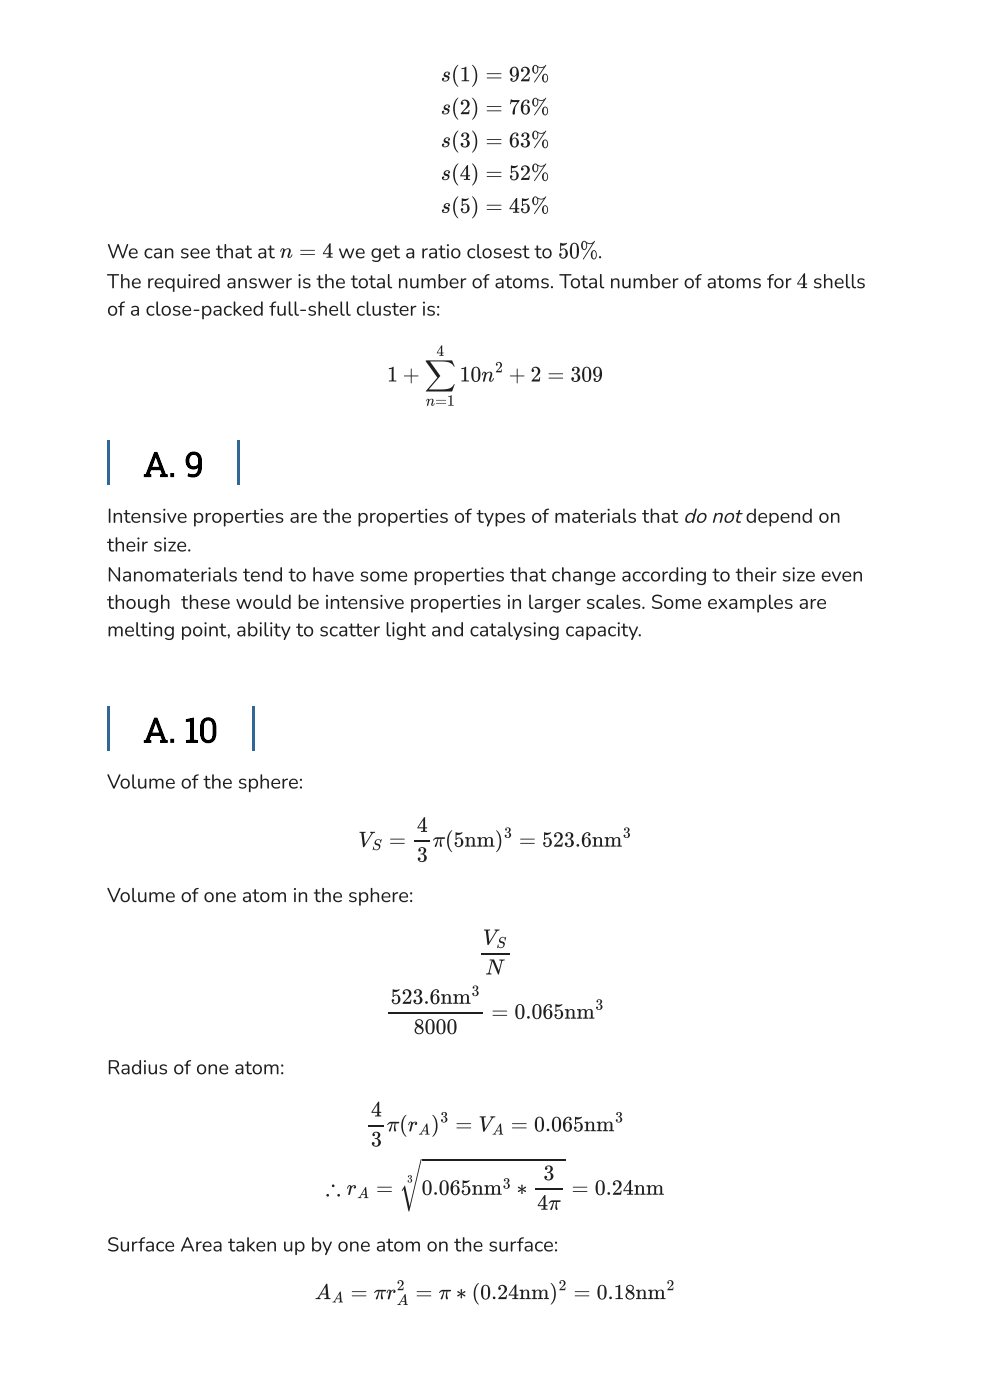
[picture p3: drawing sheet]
<svg xmlns="http://www.w3.org/2000/svg" width="210mm" height="297mm" viewBox="0 0 210 297" stroke-linecap="round" stroke-linejoin="round" font-family="sans-serif">
<defs><g id="words">
<g font-size="4.2" fill="#1f1f1f">
<text x="22.7" y="54.8">We can see that at</text>
<text x="71.7" y="54.8">we get a ratio closest to</text>
<text x="126.7" y="54.8">.</text>
<text x="22.7" y="61.1">The required answer is the total number of atoms. Total number of atoms for</text>
<text x="172.3" y="61.1">shells</text>
<text x="22.7" y="67">of a close-packed full-shell cluster is:</text>
<text x="22.7" y="110.9">Intensive properties are the properties of types of materials that do not depend on</text>
<text x="22.7" y="117">their size.</text>
<text x="22.7" y="123.3">Nanomaterials tend to have some properties that change according to their size even</text>
<text x="22.7" y="129.2">though these would be intensive properties in larger scales. Some examples are</text>
<text x="22.7" y="135">melting point, ability to scatter light and catalysing capacity.</text>
<text x="22.7" y="167.3">Volume of the sphere:</text>
<text x="22.7" y="191.4">Volume of one atom in the sphere:</text>
<text x="22.7" y="227.9">Radius of one atom:</text>
<text x="22.7" y="265.5">Surface Area taken up by one atom on the surface:</text>
</g>
</g></defs>
<g fill="#1f1f1f">
<path d="M94.2 15.5a.58 .58 0 0 1 .7-.3 .58 .58 0 0 1 .4 .6 .2 .2 0 0 1-.3 0 .2 .2 0 0 1 .2-.3 .39 .39 0 0 0-.6-.2 .39 .39 0 0 0-.1 .6 .39 .39 0 0 0 .5 .1 .8 .8 0 0 1 0 1.2 .8 .8 0 0 1-1.2 0 .34 .34 0 0 1-.1-.5 .34 .34 0 0 1 .4-.2l.1 .3-.3 .2a.54 .54 0 0 0 .7 .1 .54 .54 0 0 0 .3-.6 .64 .64 0 0 1-.7-.3 .64 .64 0 0 1 0-.7z"/>
<path d="M96.9 13.9l.3-.1a3.9 3.9 0 0 0 0 4.6 3.1 3.1 0 0 1-.8-3.8z"/>
<path d="M97.8 14.4l1.1-.2v2.8h.6v.2h-1.6v-.2h.6v-2.4l-.7 .1z"/>
<path d="M100.1 13.8a2.9 2.9 0 0 1 0 4.6 3.9 3.9 0 0 0 0-4.6z"/>
<path d="M110.7 14.4a1 1 0 0 1 1.5 .3 1 1 0 0 1-.6 1.4l-.7 .7h1.1l.1-.4h.2l-.1 .8h-1.7l.7-1a1.13 1.13 0 0 0 .2-1.8h-.3l-.4 .3a.28 .28 0 0 1 .3 .3 .28 .28 0 0 1-.3 .3 .28 .28 0 0 1-.2-.3z"/>
<path d="M94.2 22.4a.58 .58 0 0 1 .7-.3 .58 .58 0 0 1 .4 .7 .2 .2 0 0 1-.3-.1 .2 .2 0 0 1 .2-.2 .39 .39 0 0 0-.6-.2 .39 .39 0 0 0-.1 .5 .39 .39 0 0 0 .5 .2 .8 .8 0 0 1 0 1.1 .8 .8 0 0 1-1.2 0 .34 .34 0 0 1-.1-.4 .34 .34 0 0 1 .4-.2l.1 .3-.3 .2a.54 .54 0 0 0 .7 .1 .54 .54 0 0 0 .3-.6 .64 .64 0 0 1-.7-.3 .64 .64 0 0 1 0-.8z"/>
<path d="M96.9 20.8l.3-.1a3.9 3.9 0 0 0 0 4.7 3.1 3.1 0 0 1-.8-3.9z"/>
<path d="M97.9 21.4a1 1 0 0 1 1.6 .3 1 1 0 0 1-.6 1.4l-.8 .7h1.2l.1-.5h.2l-.2 .9h-1.7l.8-1a1.13 1.13 0 0 0 .1-1.8h-.3l-.3 .3a.28 .28 0 0 1 .3 .2 .28 .28 0 0 1-.3 .3 .28 .28 0 0 1-.3-.3z"/>
<path d="M100.1 20.7a2.9 2.9 0 0 1 0 4.7 3.9 3.9 0 0 0 0-4.7z"/>
<path d="M108.3 21.1l1.8 .1-.3 .6a3.4 3.4 0 0 0-.7 2.5 .25 .25 0 0 1-.3 0 .25 .25 0 0 1-.1-.3 4 4 0 0 1 1-2.3h-1.3l-.1 .4h-.2z"/>
<path d="M94.2 29.4a.58 .58 0 0 1 .7-.3 .58 .58 0 0 1 .4 .7 .2 .2 0 0 1-.3-.1 .2 .2 0 0 1 .2-.3 .39 .39 0 0 0-.6-.1 .39 .39 0 0 0-.1 .5 .39 .39 0 0 0 .5 .2 .8 .8 0 0 1 0 1.1 .8 .8 0 0 1-1.2 0 .34 .34 0 0 1-.1-.4 .34 .34 0 0 1 .4-.2l.1 .3-.3 .1a.54 .54 0 0 0 .7 .1 .54 .54 0 0 0 .3-.6 .64 .64 0 0 1-.7-.3 .64 .64 0 0 1 0-.7z"/>
<path d="M96.9 27.8l.3-.1a3.9 3.9 0 0 0 0 4.7 3.1 3.1 0 0 1-.8-3.9z"/>
<path d="M98 28.3a.8 .8 0 0 1 1.3 .1 .8 .8 0 0 1-.4 1.2 .9 .9 0 0 1 .7 1.1 .9 .9 0 0 1-1.3 .6 .53 .53 0 0 1-.6-.3 .53 .53 0 0 1 .3-.7 .3 .3 0 0 1 .3 .3 .3 .3 0 0 1-.3 .3 .69 .69 0 0 0 1.1-.3 .69 .69 0 0 0-.6-.9h-.3v-.2a.64 .64 0 0 0 .7-.5 .64 .64 0 0 0-.3-.7l-.5 .2a.31 .31 0 0 1 .2 .4 .31 .31 0 0 1-.4 .2 .31 .31 0 0 1-.1-.5z"/>
<path d="M100.1 27.7a2.9 2.9 0 0 1 0 4.6 3.9 3.9 0 0 0 0-4.6z"/>
<path d="M110.8 28.3a.8 .8 0 0 1 1.2 .1 .8 .8 0 0 1-.4 1.2 .9 .9 0 0 1 .7 1.1 .9 .9 0 0 1-1.2 .6 .53 .53 0 0 1-.6-.3 .53 .53 0 0 1 .2-.7 .3 .3 0 0 1 .3 .3 .3 .3 0 0 1-.2 .3 .69 .69 0 0 0 1-.3 .69 .69 0 0 0-.6-.9h-.2v-.2a.64 .64 0 0 0 .7-.5 .64 .64 0 0 0-.4-.7l-.5 .2a.31 .31 0 0 1 .3 .4 .31 .31 0 0 1-.5 .2 .31 .31 0 0 1 0-.5z"/>
<path d="M94.2 36.4a.58 .58 0 0 1 .7-.3 .58 .58 0 0 1 .4 .6 .2 .2 0 0 1-.3 0 .2 .2 0 0 1 .2-.3 .39 .39 0 0 0-.6-.1 .39 .39 0 0 0-.1 .5 .39 .39 0 0 0 .5 .2 .8 .8 0 0 1 0 1.1 .8 .8 0 0 1-1.2 0 .34 .34 0 0 1-.1-.5 .34 .34 0 0 1 .4-.1l.1 .2-.3 .2a.54 .54 0 0 0 .7 .1 .54 .54 0 0 0 .3-.6 .64 .64 0 0 1-.7-.3 .64 .64 0 0 1 0-.7z"/>
<path d="M96.9 34.8l.3-.1a3.9 3.9 0 0 0 0 4.6 3.1 3.1 0 0 1-.8-3.8z"/>
<path d="M100.1 34.7a2.9 2.9 0 0 1 0 4.6 3.9 3.9 0 0 0 0-4.6z"/>
<path d="M108.3 35.1l.8 .1 .7-.1a.95 .95 0 0 1-1.3 .5v.8a.97 .97 0 0 1 1.4 .4 .97 .97 0 0 1-.4 1.3 .97 .97 0 0 1-1.4-.4v-.2a.27 .27 0 0 1 .3-.3 .27 .27 0 0 1 .2 .2 .27 .27 0 0 1-.2 .3 .62 .62 0 0 0 .8 .3 .62 .62 0 0 0 .3-.8 .58 .58 0 0 0-.3-.8 .58 .58 0 0 0-.8 .4z"/>
<path d="M110.7 35.3a1 1 0 0 1 1.5 .3 1 1 0 0 1-.6 1.5l-.7 .6h1.1l.1-.4h.2l-.1 .9h-1.7l.7-1.1a1.13 1.13 0 0 0 .2-1.8h-.3l-.4 .3a.28 .28 0 0 1 .3 .3 .28 .28 0 0 1-.3 .3 .28 .28 0 0 1-.2-.3z"/>
<path d="M94.2 43.4a.58 .58 0 0 1 .7-.3 .58 .58 0 0 1 .4 .6 .2 .2 0 0 1-.3 0 .2 .2 0 0 1 .2-.3 .39 .39 0 0 0-.6-.1 .39 .39 0 0 0-.1 .5 .39 .39 0 0 0 .5 .1 .8 .8 0 0 1 0 1.2 .8 .8 0 0 1-1.2 0 .34 .34 0 0 1-.1-.5 .34 .34 0 0 1 .4-.2l.1 .3-.3 .2a.54 .54 0 0 0 .7 .1 .54 .54 0 0 0 .3-.6 .64 .64 0 0 1-.7-.3 .64 .64 0 0 1 0-.7z"/>
<path d="M96.9 41.8l.3-.1a3.9 3.9 0 0 0 0 4.6 3.1 3.1 0 0 1-.8-3.8z"/>
<path d="M97.9 42.1l.7 .1 .7-.1a.95 .95 0 0 1-1.2 .5v.8a.97 .97 0 0 1 1.4 .4 .97 .97 0 0 1-.5 1.3 .97 .97 0 0 1-1.3-.5v-.2a.27 .27 0 0 1 .3-.2 .27 .27 0 0 1 .2 .2 .27 .27 0 0 1-.3 .3 .62 .62 0 0 0 .9 .3 .62 .62 0 0 0 .3-.8 .58 .58 0 0 0-.3-.8 .58 .58 0 0 0-.8 .3z"/>
<path d="M100.1 41.7a2.9 2.9 0 0 1 0 4.6 3.9 3.9 0 0 0 0-4.6z"/>
<path d="M110.7 42.1l.7 .1 .7-.1a.95 .95 0 0 1-1.2 .5v.8a.97 .97 0 0 1 1.3 .4 .97 .97 0 0 1-.4 1.3 .97 .97 0 0 1-1.3-.5v-.2a.27 .27 0 0 1 .2-.2 .27 .27 0 0 1 .3 .2 .27 .27 0 0 1-.3 .3 .62 .62 0 0 0 .8 .3 .62 .62 0 0 0 .3-.8 .58 .58 0 0 0-.3-.8 .58 .58 0 0 0-.7 .3z"/>
<path d="M59.6 52.8a.44 .44 0 0 1 .5-.1 .44 .44 0 0 1 .3 .3 .7 .7 0 0 1 1-.2 .7 .7 0 0 1 .1 1.1l-.2 .6a.56 .56 0 0 0 .6-.5h.1a.53 .53 0 0 1-.6 .7 .53 .53 0 0 1-.3-.9l.1-.9h-.4a1.54 1.54 0 0 0-.7 1.4l-.2 .4h-.2l.3-1.7-.2-.1-.2 .5h-.2z"/>
<path d="M118.8 51.5l.7 .2 .7-.2a.92 .92 0 0 1-1.2 .6v.8a.87 .87 0 0 1 1-.1 .87 .87 0 0 1 .4 1 .93 .93 0 0 1-.9 1.1 .93 .93 0 0 1-.9-1 .27 .27 0 0 1 .3-.2 .27 .27 0 0 1 .2 .4 .27 .27 0 0 1-.3 .2 .62 .62 0 0 0 .8 .3 .62 .62 0 0 0 .3-.9 .58 .58 0 0 0-.3-.8 .58 .58 0 0 0-.8 .4z"/>
<path d="M82.4 78.1l1-.3 .1 2.9h.5v.2h-1.5v-.2h.5v-2.5l-.6 .1z"/>
<path d="M87.1 78.2l.2 .1v1.4l1.4 .1-1.4 .1-.1 1.4-.1-1.4-1.5-.1 .1-.1h1.4z"/>
<path d="M90.3 76.5h5.5l.6 1.3-.2-.1a2.62 2.62 0 0 0-2.6-1h-2.4l2.1 3.1-2.4 2.8h1a8.8 8.8 0 0 0 3.8-.4l.5-.7h.2l-.6 1.6-5.5-.1 2.4-2.9-2.4-3.4z"/>
<path d="M90.5 84.7a.3 .3 0 0 1 .3-.1 .3 .3 0 0 1 .2 .2 .5 .5 0 0 1 .8-.1 .5 .5 0 0 1 0 .8l-.1 .5 .4-.4a.32 .32 0 0 1-.3 .4 .32 .32 0 0 1-.4-.3l.2-.8-.1-.2a1.09 1.09 0 0 0-.7 1.2l-.1 .2-.2-.1 .3-1.2-.1-.1-.3 .4z"/>
<path d="M95 84.1l.7-.2 .1 2h.4v.2h-1.1v-.2h.4v-1.8l-.5 .1z"/>
<path d="M97.8 78.1l1-.3v2.9h.6v.2h-1.6v-.2h.6v-2.5l-.6 .1z"/>
<path d="M102.4 79a.42 .42 0 0 1 .4-.1 .42 .42 0 0 1 .3 .3 .66 .66 0 0 1 .9-.3 .66 .66 0 0 1 .3 .9l-.3 1a.48 .48 0 0 0 .6-.6h.1a.54 .54 0 0 1-.6 .7 .54 .54 0 0 1-.3-.9l.1-.9h-.4a1.62 1.62 0 0 0-.7 1.4l-.1 .5-.3-.1 .4-1.7-.3-.1-.2 .5h-.1z"/>
<path d="M105.3 76.9a.71 .71 0 0 1 1.1 .3 .71 .71 0 0 1-.5 1l-.5 .5h.8l.1-.3h.1l-.1 .6h-1.2l.7-.9a.65 .65 0 0 0 .2-.6 .65 .65 0 0 0-.4-.6l-.3 .3a.2 .2 0 0 1 .2 .2 .2 .2 0 0 1-.2 .2 .2 .2 0 0 1-.2-.2z"/>
<path d="M109.6 78.2l.1 .1v1.4l1.5 .1-1.5 .1v1.4l-.1-1.4-1.5-.1 .1-.1h1.4z"/>
<path d="M112.9 78a1.01 1.01 0 0 1 1.6 .4 1.01 1.01 0 0 1-.6 1.4l-.8 .7h1.1l.2-.5h.1l-.1 .9h-1.7l.8-1a1.16 1.16 0 0 0 .1-1.9h-.3l-.3 .3a.28 .28 0 0 1 .3 .3 .28 .28 0 0 1-.3 .3 .28 .28 0 0 1-.3-.3z"/>
<path d="M121.5 78a.81 .81 0 0 1 1.3 .1 .81 .81 0 0 1-.5 1.2 .91 .91 0 0 1 .7 1.1 .91 .91 0 0 1-1.2 .6 .54 .54 0 0 1-.6-.3 .54 .54 0 0 1 .2-.7 .3 .3 0 0 1 .3 .3 .3 .3 0 0 1-.2 .3 .69 .69 0 0 0 1-.3 .69 .69 0 0 0-.6-.9h-.2v-.2a.66 .66 0 0 0 .7-.5 .66 .66 0 0 0-.4-.7l-.5 .2a.26 .26 0 0 1 .3 .3 .26 .26 0 0 1-.3 .2 .26 .26 0 0 1-.3-.2z"/>
<path d="M103.2 15.6h3.1l-3 .1zM103.2 16.5h3.1l-3 .1z"/>
<path d="M108.4 14.4a.97 .97 0 0 1 1.2-.1 .97 .97 0 0 1 .4 1.1 1.4 1.4 0 0 1-1.5 1.9 .34 .34 0 0 1-.3-.4 .34 .34 0 0 1 .4-.3l.1 .3-.2 .2a.69 .69 0 0 0 .7-.1 .69 .69 0 0 0 .3-.7v-.4a.88 .88 0 0 1-1.1 .1 .88 .88 0 0 1-.3-1.1zM108.7 14.5l-.1 .3a1 1 0 0 0 .4 1.3 .97 .97 0 0 0 .6-.9 .97 .97 0 0 0-.6-.9z"/>
<path d="M113 14l.5-.2a1.66 1.66 0 0 0 1.9 .2l.4-.2-2.5 3.7-.1-.1 2.1-3.1-.6 .1-.6-.1a.8 .8 0 0 1 0 .9 .8 .8 0 0 1-.9 .3l-.3-.3-.1-.5zM113.3 14l-.1 .4a.9 .9 0 0 0 .3 1.1 .84 .84 0 0 0 .4-.8 .84 .84 0 0 0-.5-.7zM115.1 15.9a.64 .64 0 0 1 .9-.2 .64 .64 0 0 1 .2 .9 .69 .69 0 0 1-.6 .9 .69 .69 0 0 1-.7-.9zM115.4 15.9l-.1 .1a1.34 1.34 0 0 0 .3 1.3 .85 .85 0 0 0-.1-1.5z"/>
<path d="M103.2 22.6h3.1l-3 .1zM103.2 23.5h3.1l-3 .1z"/>
<path d="M110.8 21.6a.73 .73 0 0 1 .8-.5 .73 .73 0 0 1 .6 .7l-.4 .1v-.4l.2-.1-.2-.1a.89 .89 0 0 0-.9 1.2 .92 .92 0 0 1 1.3 .1 .92 .92 0 0 1 0 1.3 1 1 0 0 1-1.3 .3 1 1 0 0 1-.5-1.2l.1-.9zM111.2 22.5l-.3 .4a.75 .75 0 0 0 .7 1.2 1.46 1.46 0 0 0 0-1.7z"/>
<path d="M113 21l.5-.3a1.66 1.66 0 0 0 1.9 .3l.4-.2-2.5 3.7-.1-.2 2.1-3-.6 .1-.6-.2a.8 .8 0 0 1 0 1 .8 .8 0 0 1-.9 .3l-.3-.3-.1-.5zM113.3 21l-.1 .4a.9 .9 0 0 0 .3 1 .84 .84 0 0 0 .4-.8 .84 .84 0 0 0-.5-.7zM115.1 22.9a.64 .64 0 0 1 .9-.2 .64 .64 0 0 1 .2 .8 .69 .69 0 0 1-.6 1 .69 .69 0 0 1-.7-1zM115.4 22.9l-.1 .1a1.34 1.34 0 0 0 .3 1.3 .85 .85 0 0 0-.1-1.5z"/>
<path d="M103.2 29.5l3.1 .1-3 .1zM103.2 30.4l3.1 .1-3 .1z"/>
<path d="M108.5 28.5a.73 .73 0 0 1 .8-.5 .73 .73 0 0 1 .6 .7l-.4 .1v-.3l.1-.1-.1-.1a.89 .89 0 0 0-.9 1.2 .92 .92 0 0 1 1.3 .1 .92 .92 0 0 1-.1 1.3 1 1 0 0 1-1.2 .3 1 1 0 0 1-.5-1.2l.1-.9zM108.8 29.4l-.2 .5a.75 .75 0 0 0 .7 1.2 1.46 1.46 0 0 0 0-1.7z"/>
<path d="M113 28l.5-.3a1.66 1.66 0 0 0 1.9 .3l.4-.3-2.5 3.8-.1-.2 2.1-3-.6 .1-.6-.2a.8 .8 0 0 1 0 1 .8 .8 0 0 1-.9 .3l-.3-.4-.1-.4zM113.3 28l-.1 .3a.9 .9 0 0 0 .3 1.1 .84 .84 0 0 0 .4-.8 .84 .84 0 0 0-.5-.7zM115.1 29.9a.64 .64 0 0 1 .9-.2 .64 .64 0 0 1 .2 .8 .69 .69 0 0 1-.6 1 .69 .69 0 0 1-.7-1zM115.4 29.8l-.1 .2a1.34 1.34 0 0 0 .3 1.3 .85 .85 0 0 0-.1-1.5z"/>
<path d="M99 35l.2 .1v2.1h.5v.2h-.5v.5l.5 .1v.2h-1.4v-.2l.5-.1v-.5h-1.2v-.2zM98.8 35.6l-1 1.6h1z"/>
<path d="M103.2 36.5l3.1 .1-3 .1zM103.2 37.4l3.1 .1-3 .1z"/>
<path d="M113 35l.5-.3a1.66 1.66 0 0 0 1.9 .3l.4-.3-2.5 3.7-.1-.1 2.1-3.1-.6 .2-.6-.2a.8 .8 0 0 1 0 .9 .8 .8 0 0 1-.9 .3l-.3-.3-.1-.5zM113.3 34.9l-.1 .4a.9 .9 0 0 0 .3 1.1 .84 .84 0 0 0 .4-.8 .84 .84 0 0 0-.5-.7zM115.1 36.8a.64 .64 0 0 1 .9-.1 .64 .64 0 0 1 .2 .8 .69 .69 0 0 1-.6 .9 .69 .69 0 0 1-.7-.9zM115.4 36.8l-.1 .1a1.34 1.34 0 0 0 .3 1.4 .85 .85 0 0 0-.1-1.5z"/>
<path d="M103.2 43.5h3.1l-3 .1zM103.2 44.4h3.1l-3 .1z"/>
<path d="M109.4 42h.3v2.2h.4v.2h-.4v.4l.4 .1v.3h-1.3v-.3h.4v-.5h-1.2v-.2zM109.2 42.6l-1 1.6h1z"/>
<path d="M113 41.9l.5-.2a1.66 1.66 0 0 0 1.9 .2l.4-.2-2.5 3.7-.1-.1 2.1-3.1-.6 .1-.6-.1a.8 .8 0 0 1 0 .9 .8 .8 0 0 1-.9 .3l-.3-.3-.1-.5zM113.3 41.9l-.1 .4a.9 .9 0 0 0 .3 1.1 .84 .84 0 0 0 .4-.8 .84 .84 0 0 0-.5-.7zM115.1 43.8a.64 .64 0 0 1 .9-.2 .64 .64 0 0 1 .2 .9 .69 .69 0 0 1-.6 .9 .69 .69 0 0 1-.7-.9zM115.4 43.8l-.1 .1a1.34 1.34 0 0 0 .3 1.3 .85 .85 0 0 0-.1-1.5z"/>
<path d="M63.7 53.1h3.1l-3.1 .1zM63.7 53.9l3.1 .1-3.1 .1z"/>
<path d="M69.9 51.6h.2v2.1h.4v.2h-.4v.5l.4 .1v.2h-1.3v-.2l.5-.1v-.5h-1.2v-.2zM69.7 52.2l-1 1.5h1z"/>
<path d="M121.3 51.7a.93 .93 0 0 1 1 0 .93 .93 0 0 1 .4 .9 1.8 1.8 0 0 1-.8 2.3 1.06 1.06 0 0 1-1.1-1.3l.1-1.2zM121.5 51.8l-.2 .9a2.28 2.28 0 0 0 .3 2 .66 .66 0 0 0 .7-.9 2.42 2.42 0 0 0-.3-2.1z"/>
<path d="M123.6 51.2l.3-.1a1.56 1.56 0 0 0 1.9 .3l.3-.3-2.4 3.9-.1-.1 2-3.2-.5 .1-.7-.2a.96 .96 0 0 1-.7 1.4 1.18 1.18 0 0 1-.1-1.8zM123.7 51.3l-.1 .4a.99 .99 0 0 0 .3 1.2 .92 .92 0 0 0-.1-1.6zM125.6 53.2a.67 .67 0 0 1 .8 .1 .67 .67 0 0 1 .1 .8 .65 .65 0 0 1-.2 .8 .65 .65 0 0 1-.8-.1l-.2-1zM125.8 53.3l-.1 .2a1.5 1.5 0 0 0 .2 1.4 .93 .93 0 0 0 0-1.6z"/>
<path d="M170.5 58h.2v2.1h.4v.3h-.4v.4l.4 .1v.2h-1.3v-.2h.4v-.5h-1.2v-.3zM170.3 58.6l-1.1 1.5h1.1z"/>
<path d="M92.4 84.9h2.2zM92.4 85.5l2.2 .1h-2.1z"/>
<path d="M93.6 73.3h.2v1.5h.3v.2h-.3v.3l.3 .1v.1h-1v-.1l.4-.1v-.3h-.9v-.2zM93.5 73.7l-.7 1.1h.7z"/>
<path d="M100.4 78a1 1 0 0 1 1.1 0 1 1 0 0 1 .4 1.1 1.66 1.66 0 0 1-.8 1.9 1 1 0 0 1-1.2-1.2l.1-1.1zM100.6 78.1l-.2 .6a2.54 2.54 0 0 0 .3 2.1h.4a2.81 2.81 0 0 0 .3-2.3l-.3-.5z"/>
<path d="M116.3 79.2l3.1 .1-3 .1zM116.3 80.2h3.1l-3 .1z"/>
<path d="M123.9 78a1 1 0 0 1 1.1 0 1 1 0 0 1 .3 1.1 1.66 1.66 0 0 1-.7 1.9 1 1 0 0 1-1.2-1.2l.1-1.1zM124.1 78.1l-.2 .6a2.54 2.54 0 0 0 .3 2.1h.4a2.81 2.81 0 0 0 .3-2.3l-.3-.5z"/>
<path d="M126.1 78.1a.89 .89 0 0 1 1-.2 .89 .89 0 0 1 .5 .9 1.58 1.58 0 0 1-1.3 2.2 .38 .38 0 0 1-.5-.3 .38 .38 0 0 1 .5-.4v.3l-.1 .2a.68 .68 0 0 0 .7-.1 .68 .68 0 0 0 .2-.7l.1-.4a.87 .87 0 0 1-1.2 .1 .87 .87 0 0 1-.2-1.1zM126.4 78.1l-.2 .4a1.02 1.02 0 0 0 .5 1.3 1 1 0 0 0 0-1.8z"/>
</g>
<g fill="#306797">
<path d="M50.3 93.4h.5v9.6h-.5z"/>
<path d="M22.8 93.4h.5v9.6h-.5z"/>
</g>
<path d="M32.7 95.9h.7l1.8 4.8h-.1v-.1h.5v.6h-1.6v-.6h.5v.1h-.1l-.4-1 .1-.1v.1h-2.2v-.1l.1 .1-.3 1h-.2l.1-.1h.5v.6h-1.6v-.6h.5v.1h-.1zM32.8 96h.1l-1.8 4.8h-.5v-.1h.1v.4h-.1v-.1h1.4v.1h-.1v-.4h.1v.1h-.6l.5-1.3h2.3l.4 1.3h-.5v-.1h.1v.4h-.1v-.1h1.3v.1h-.1v-.4h.1v.1h-.4l-1.8-4.8h.1v.1h-.5zM32.9 96.7h.2l-.9 2.5h-.1v-.2h1.8v.2h-.1zM32.9 96.6h.2l1 2.7h-2.1l.9-2.5 .1 .1zM32.8 96h.5l1.8 4.7h.3v.4h-1.3v-.4h.4l-.4-1.1h-2.2l-.4 1.1h.5v.4h-1.4v-.4h.4zM33 96.7l-.9 2.5h1.8zM36.1 100.4h.8v.8h-.8zM39.9 96.2a1.75 1.75 0 0 1 2.1-.2 1.75 1.75 0 0 1 .8 1.9v1a2.03 2.03 0 0 1-.8 2.1 2.03 2.03 0 0 1-2.2 0l.1-.6h.1a1.31 1.31 0 0 0 1.5 0 1.31 1.31 0 0 0 .5-1.4h.1l-.1-.1 .2 .1a1.67 1.67 0 0 1-2.2 .3 1.67 1.67 0 0 1-.6-2.1zM40.1 96.4a1.63 1.63 0 0 0-.4 2.1 1.63 1.63 0 0 0 1.9 .7l.6-.7a1.64 1.64 0 0 1-1.4 2.3l-.7-.1-.1-.2 .1 .1-.1 .4-.1-.1a1.8 1.8 0 0 0 2-.1 1.8 1.8 0 0 0 .7-1.9v-1a1.53 1.53 0 0 0-.7-1.7 1.53 1.53 0 0 0-1.8 .2zM40.5 96.8a1.2 1.2 0 0 0-.3 1.4 1.2 1.2 0 0 0 1.3 .7l.6-.6h-.1v-.5a.98 .98 0 0 0-.3-1.1 .98 .98 0 0 0-1.2 .1zM40.3 96.6a1.19 1.19 0 0 1 1.5-.1 1.19 1.19 0 0 1 .5 1.3 1.21 1.21 0 0 1-1.4 1.3 1.21 1.21 0 0 1-1-1.6zM40 96.3a1.64 1.64 0 0 1 1.9-.2 1.64 1.64 0 0 1 .8 1.8v1a1.91 1.91 0 0 1-.7 2 1.91 1.91 0 0 1-2.1 .1l.1-.5 .1 .1a1.38 1.38 0 0 0 1.6-.2 1.38 1.38 0 0 0 .4-1.5 1.54 1.54 0 0 1-1.9 .4 1.54 1.54 0 0 1-.7-1.9zM40.4 96.7a1.41 1.41 0 0 0 .6 2.3 1.11 1.11 0 0 0 1.1-1.5 1.02 1.02 0 0 0-.6-1 1.02 1.02 0 0 0-1.1 .2z" fill="#000"/>
<g fill="#306797">
<path d="M53.5 149.8h.5v9.5h-.5z"/>
<path d="M22.8 149.8h.5v9.5h-.5z"/>
</g>
<path d="M32.7 152.3h.7l1.8 4.7-.1 .1v-.1h.5v.6h-1.6v-.6h.5v.1h-.1l-.4-1 .1-.1v.1h-2.2v-.1l.1 .1-.3 1h-.2l.1-.1h.5v.6h-1.6v-.6h.5v.1l-.1-.1zM32.8 152.4h.1l-1.8 4.8h-.5v-.1h.1v.4h-.1v-.1h1.4v.1h-.1v-.4h.1v.1h-.6l.5-1.3h2.3l.4 1.3h-.5v-.1h.1v.4h-.1v-.1h1.3v.1h-.1v-.4h.1v.1h-.4l-1.8-4.8h.1v.1h-.5zM32.9 153.1h.2l-.9 2.5-.1-.1v-.1h1.8v.1l-.1 .1zM32.9 153h.2l1 2.7h-2.1l.9-2.5h.1zM32.8 152.4h.5l1.8 4.7h.3v.4h-1.3v-.4h.4l-.4-1.1h-2.2l-.4 1.1h.5v.4h-1.4v-.4h.4zM33 153.1l-.9 2.4h1.8zM36.1 156.7h.8v.9h-.8zM39.4 152.6l1.7-.4v4.8h-.1v-.1l1 .1v.6h-2.5v-.6l.9-.1v.1h-.1v-4l.1 .1-1 .1zM39.5 152.7h.1v.3h-.1v-.1l1-.1v4.3l-.9 .1v-.1h.1v.4h-.1v-.1h2.2v.1h-.1v-.4h.1v.1l-.9-.1v-4.7h.1v.1l-1.5 .3zM39.5 152.7l1.5-.3v4.6l.8 .1v.4h-2.2v-.4l.8-.1v-4h-.9zM42.9 152.8a1.75 1.75 0 0 1 2.1-.4 1.75 1.75 0 0 1 .9 1.9 4.1 4.1 0 0 1-.5 2.8 1.75 1.75 0 0 1-2.1 .4 1.75 1.75 0 0 1-.9-2 4.1 4.1 0 0 1 .5-2.7zM43 152.9a5.2 5.2 0 0 0-.1 3.8 1.51 1.51 0 0 0 1.9 .6 1.51 1.51 0 0 0 .8-1.8v-1.2a1.53 1.53 0 0 0-.7-1.7 1.53 1.53 0 0 0-1.9 .3zM43.6 153l-.4 .9v1.7a.99 .99 0 0 0 .4 1.2 .99 .99 0 0 0 1.2-.1l.3-.8v-1.7a1.03 1.03 0 0 0-.3-1.1 1.03 1.03 0 0 0-1.2-.1zM43.4 152.9a1.22 1.22 0 0 1 1.5 0 1.22 1.22 0 0 1 .4 1.3v1.4a1.2 1.2 0 0 1-.5 1.5 1.2 1.2 0 0 1-1.5-.3l-.3-.8v-1.8l.1-.9zM43 152.8a1.64 1.64 0 0 1 1.9-.3 1.64 1.64 0 0 1 .9 1.8v1.2a1.66 1.66 0 0 1-1.7 2.1 1.66 1.66 0 0 1-1.6-2.1l.1-1.6zM43.6 152.9l-.4 .7-.1 2a1.08 1.08 0 0 0 .5 1.4 1.08 1.08 0 0 0 1.4-.5l.2-2.3a1.14 1.14 0 0 0-.4-1.2 1.14 1.14 0 0 0-1.2-.1z" fill="#000"/>
<g fill="#1f1f1f">
<path d="M76.3 176.5h1.2v.2l-.4 .1 .3 2.3 1.3-2.2-.2-.2v-.2h1l-.5 .4-1.8 2.8h-.2l-.4-3h-.4z"/>
<path d="M79.6 178.3l.5-.3 .6 .2 .2-.2-.2 .8h-.1a.45 .45 0 0 0-.2-.6 .45 .45 0 0 0-.6 .1 .45 .45 0 0 0 .1 .6 .75 .75 0 0 1 .6 1 .75 .75 0 0 1-1.1 .4l-.1-.1-.3 .2 .3-.8a.54 .54 0 0 0 .5 .6 .49 .49 0 0 0 .6-.5 .49 .49 0 0 0-.7-.4 .55 .55 0 0 1-.1-1z"/>
<path d="M88.9 179.9a.79 .79 0 0 1 1.3 .1 .79 .79 0 0 1-.4 1.2 .89 .89 0 0 1 .7 1.1 .89 .89 0 0 1-1.3 .6 .53 .53 0 0 1-.6-.3 .53 .53 0 0 1 .3-.7 .29 .29 0 0 1 .3 .3 .29 .29 0 0 1-.3 .3 .68 .68 0 0 0 1.1-.3 .68 .68 0 0 0-.6-.9h-.3v-.2a.64 .64 0 0 0 .7-.4 .64 .64 0 0 0-.3-.8l-.5 .2a.3 .3 0 0 1 .2 .4 .3 .3 0 0 1-.4 .2 .3 .3 0 0 1-.1-.5z"/>
<path d="M82.7 178h3.1l-3 .1zM82.7 178.9h3.1l-3 .1z"/>
<path d="M89.9 173.4h.2v2.1h.5v.2h-.5v.5l.5 .1v.2h-1.4v-.2l.5-.1v-.5h-1.2v-.2zM89.7 174l-1 1.5h1z"/>
</g>
<path d="M87.9 178.5h3.3" fill="none" stroke="#1f1f1f" stroke-width=".28"/>
<g fill="#1f1f1f">
<path d="M92.1 177.8l.4-.2 1.8 .1-.1 .3h-.6l-.1 .8a.61 .61 0 0 1 .1 .9l-.2-.1-.2-.3 .2-1.3h-.4l-.5 1.5-.3 .1 .6-1.6h-.4l-.6 .3z"/>
<path d="M95.6 176.3l.3-.1a3.9 3.9 0 0 0 0 4.6 3.1 3.1 0 0 1-.7-4z"/>
<path d="M96.6 176.6l.7 .1 .7-.2a.94 .94 0 0 1-1.2 .6v.8a.96 .96 0 0 1 1.3 .4 .96 .96 0 0 1-.4 1.3 .96 .96 0 0 1-1.3-.5v-.2a.26 .26 0 0 1 .2-.3 .26 .26 0 0 1 .3 .3 .26 .26 0 0 1-.3 .3 .62 .62 0 0 0 .8 .3 .62 .62 0 0 0 .4-.8 .58 .58 0 0 0-.4-.8 .58 .58 0 0 0-.7 .3z"/>
<path d="M98.6 177.6h.7v.3a.7 .7 0 0 1 .9-.3 .7 .7 0 0 1 .4 .8v1h.4v.2h-1.1v-.2l.3-.1a1.53 1.53 0 0 0-.2-1.5 .73 .73 0 0 0-.7 1l.1 .6h.3v.2h-1.1v-.2l.3-.1v-.8a.52 .52 0 0 0-.3-.8z"/>
<path d="M101.2 177.6h.7v.3a.74 .74 0 0 1 1.2 0l.2-.1a.69 .69 0 0 1 .8-.1 .69 .69 0 0 1 .4 .7v1h.3v.2h-1.1v-.2l.4-.1a1.53 1.53 0 0 0-.2-1.5 .73 .73 0 0 0-.7 1v.6h.4v.2h-1.2v-.2l.4-.1a1.53 1.53 0 0 0-.2-1.5 .73 .73 0 0 0-.7 1v.6h.4v.2h-1.1v-.2l.3-.1v-.8a.52 .52 0 0 0-.3-.8z"/>
<path d="M105.2 176.2a2.9 2.9 0 0 1 0 4.6 3.9 3.9 0 0 0 0-4.6z"/>
<path d="M107.2 175.7a.56 .56 0 0 1 .9 0 .56 .56 0 0 1-.3 .9 .65 .65 0 0 1 .5 .9 .65 .65 0 0 1-1 .2l-.3-.4a.21 .21 0 0 1 .2-.2 .21 .21 0 0 1 .2 .2 .21 .21 0 0 1-.2 .2 .48 .48 0 0 0 .8-.2 .48 .48 0 0 0-.4-.7l-.2-.1a.41 .41 0 0 0 .6-.4 .41 .41 0 0 0-.7-.3 .19 .19 0 0 1 .2 .2 .19 .19 0 0 1-.2 .2 .19 .19 0 0 1-.2-.2z"/>
<path d="M115.4 176.6l.7 .1 .7-.2a.94 .94 0 0 1-1.2 .6v.8a.96 .96 0 0 1 1.3 .4 .96 .96 0 0 1-.4 1.3 .96 .96 0 0 1-1.3-.5l-.1-.2a.26 .26 0 0 1 .3-.3 .26 .26 0 0 1 .3 .3 .26 .26 0 0 1-.3 .3 .62 .62 0 0 0 .8 .3 .62 .62 0 0 0 .3-.8 .58 .58 0 0 0-.3-.8 .58 .58 0 0 0-.8 .3z"/>
<path d="M117.7 176.8a1 1 0 0 1 1.5 .3 1 1 0 0 1-.6 1.4l-.7 .7h1.1l.1-.4h.2l-.1 .8h-1.7l.7-1a1.12 1.12 0 0 0 .2-1.8h-.3l-.4 .3a.28 .28 0 0 1 .3 .3 .28 .28 0 0 1-.3 .2 .28 .28 0 0 1-.2-.2z"/>
<path d="M120.1 176.7a.79 .79 0 0 1 1.3 .1 .79 .79 0 0 1-.5 1.2 .89 .89 0 0 1 .8 1.2 .89 .89 0 0 1-1.3 .5 .53 .53 0 0 1-.6-.3 .53 .53 0 0 1 .2-.7 .29 .29 0 0 1 .3 .3 .29 .29 0 0 1-.2 .3 .68 .68 0 0 0 1-.3 .68 .68 0 0 0-.6-.9h-.2v-.1a.64 .64 0 0 0 .7-.5 .64 .64 0 0 0-.3-.8l-.5 .2a.3 .3 0 0 1 .2 .4 .3 .3 0 0 1-.4 .2 .3 .3 0 0 1-.1-.5z"/>
<path d="M125.6 177.6h.7v.3a.7 .7 0 0 1 .9-.3 .7 .7 0 0 1 .4 .8v1h.4v.2h-1.1v-.2l.3-.1a1.53 1.53 0 0 0-.2-1.5 .73 .73 0 0 0-.7 1l.1 .6h.3v.2h-1.1v-.2l.3-.1 .1-.8a.52 .52 0 0 0-.4-.8z"/>
<path d="M128.2 177.6h.7v.3a.74 .74 0 0 1 1.2 0l.2-.1a.69 .69 0 0 1 .8-.1 .69 .69 0 0 1 .4 .7v1h.3v.2h-1.1v-.2l.4-.1a1.53 1.53 0 0 0-.2-1.5 .73 .73 0 0 0-.7 1v.6h.4v.2h-1.1v-.2l.3-.1a1.53 1.53 0 0 0-.2-1.5 .73 .73 0 0 0-.7 1v.6h.4v.2h-1.1v-.2l.3-.1v-.8a.52 .52 0 0 0-.3-.8z"/>
<path d="M132.4 175.7a.56 .56 0 0 1 .9 0 .56 .56 0 0 1-.3 .9 .65 .65 0 0 1 .5 .9 .65 .65 0 0 1-1 .2l-.3-.4a.21 .21 0 0 1 .2-.2 .21 .21 0 0 1 .2 .2 .21 .21 0 0 1-.2 .2 .48 .48 0 0 0 .8-.2 .48 .48 0 0 0-.4-.7l-.2-.1a.41 .41 0 0 0 .6-.4 .41 .41 0 0 0-.7-.3 .19 .19 0 0 1 .2 .2 .19 .19 0 0 1-.2 .2 .19 .19 0 0 1-.2-.2z"/>
<path d="M102.6 197.2h1.3v.2l-.4 .1 .2 2.3 1.4-2.2-.2-.2v-.2h1l-.6 .4-1.8 2.9h-.1l-.4-3-.4-.1z"/>
<path d="M106 199l.5-.2 .6 .2 .2-.2-.2 .8-.1-.1a.45 .45 0 0 0-.2-.6 .45 .45 0 0 0-.6 .2 .45 .45 0 0 0 .1 .6 .75 .75 0 0 1 .6 1.1 .75 .75 0 0 1-1.3 .1l-.2 .2 .3-.8a.54 .54 0 0 0 .5 .7 .5 .5 0 0 0 .5-.5 .5 .5 0 0 0-.6-.5 .56 .56 0 0 1-.1-1z"/>
<path d="M103.8 203.6h1l.9 2.4 .5-2.1-.3-.1v-.2h1.1l-.5 .4-.8 2.7h-.1l-1.2-2.8-.6 2.5 .4 .1v.2h-1.1v-.1a.61 .61 0 0 0 .6-.6l.5-2.2h-.4z"/>
<path d="M110.3 178h3.1l-3 .1zM110.3 178.9h3.1l-3.1 .1z"/>
<path d="M123.7 177a.73 .73 0 0 1 .8-.5 .73 .73 0 0 1 .6 .7l-.4 .1v-.4l.2-.1h-.1a.88 .88 0 0 0-1 1.2 .89 .89 0 0 1 1.3-.1 .89 .89 0 0 1 .1 1.2 .94 .94 0 0 1-1.1 .6 .94 .94 0 0 1-.7-1.1v-.8zM124.1 177.9l-.2 .4a.75 .75 0 0 0 .6 1.2 1.46 1.46 0 0 0 0-1.7z"/>
<circle cx="122.5" cy="179.3" r=".28"/>
</g>
<path d="M101.9 202.4h6.1" fill="none" stroke="#1f1f1f" stroke-width=".28"/>
<g fill="#1f1f1f">
<path d="M83.3 209.9l.7 .1 .7-.1a.94 .94 0 0 1-1.2 .5v.8a.96 .96 0 0 1 1.3 .4 .96 .96 0 0 1-.4 1.3 .96 .96 0 0 1-1.3-.5l-.1-.2a.27 .27 0 0 1 .3-.2 .27 .27 0 0 1 .3 .2 .27 .27 0 0 1-.3 .3 .62 .62 0 0 0 .8 .3 .62 .62 0 0 0 .3-.8 .58 .58 0 0 0-.3-.8 .58 .58 0 0 0-.8 .3z"/>
<path d="M85.6 210.1a1 1 0 0 1 1.5 .3 1 1 0 0 1-.6 1.4l-.7 .7h1.1l.1-.4h.2l-.1 .9h-1.7l.7-1.1a1.14 1.14 0 0 0 .2-1.8h-.3l-.4 .3a.28 .28 0 0 1 .3 .3 .28 .28 0 0 1-.3 .3 .28 .28 0 0 1-.2-.3z"/>
<path d="M88 210.1a.81 .81 0 0 1 1.3 0 .81 .81 0 0 1-.5 1.2 .9 .9 0 0 1 .8 1.2 .9 .9 0 0 1-1.3 .5 .53 .53 0 0 1-.6-.3 .53 .53 0 0 1 .2-.6 .3 .3 0 0 1 .3 .2 .3 .3 0 0 1-.2 .4 .69 .69 0 0 0 1.1-.3 .69 .69 0 0 0-.7-1h-.2v-.1a.65 .65 0 0 0 .7-.5 .65 .65 0 0 0-.3-.8l-.5 .3a.3 .3 0 0 1 .2 .4 .3 .3 0 0 1-.4 .1 .3 .3 0 0 1-.1-.4z"/>
<path d="M93.5 211l.7-.1v.4a.7 .7 0 0 1 .9-.3 .7 .7 0 0 1 .4 .7v1h.4v.3h-1.1v-.3l.3-.1a1.56 1.56 0 0 0-.2-1.5 .73 .73 0 0 0-.6 1.1v.5h.3v.3h-1.1v-.3h.4v-.8a.53 .53 0 0 0-.4-.8z"/>
<path d="M96.1 211l.7-.1v.4a.73 .73 0 0 1 1.3-.1l.1-.1a.69 .69 0 0 1 .8-.1 .69 .69 0 0 1 .4 .7v1h.4v.3h-1.1v-.3l.3-.1a1.56 1.56 0 0 0-.2-1.5 .73 .73 0 0 0-.7 1.1v.5h.4v.3h-1.1v-.3l.3-.1a1.56 1.56 0 0 0-.2-1.5 .73 .73 0 0 0-.7 1.1l.1 .5h.3v.3h-1.1v-.3h.3v-.8a.53 .53 0 0 0-.3-.8z"/>
<path d="M100.4 209.2a.57 .57 0 0 1 .9 .1 .57 .57 0 0 1-.3 .8 .64 .64 0 0 1 .4 .8 .64 .64 0 0 1-.7 .5 .64 .64 0 0 1-.5-.7 .21 .21 0 0 1 .3 0 .21 .21 0 0 1-.1 .4 .48 .48 0 0 0 .7-.3 .48 .48 0 0 0-.4-.6l-.2-.1a.41 .41 0 0 0 .6-.5 .41 .41 0 0 0-.7-.3v.1a.19 .19 0 0 1 .2 .2 .19 .19 0 0 1-.2 .1 .19 .19 0 0 1-.2-.2z"/>
<path d="M91.8 210.1a.64 .64 0 0 1 .8-.3 .64 .64 0 0 1 .4 .8l-.4-.1 .2-.3-.1-.1a.89 .89 0 0 0-.9 1.2 .87 .87 0 0 1 1.1-.1 .87 .87 0 0 1 .3 1.1 .95 .95 0 0 1-1.1 .7 .95 .95 0 0 1-.8-1l.1-1.2zM92 211.2l-.2 .5a.75 .75 0 0 0 .6 1.1 1.49 1.49 0 0 0 0-1.6z"/>
<path d="M88.3 216.4a.78 .78 0 0 1 1.2 0 .78 .78 0 0 1-.3 1.2 .92 .92 0 0 1 .6 1.2 .92 .92 0 0 1-1.2 .6 .92 .92 0 0 1-.6-1.3l.5-.3-.4-.4-.1-.4v.4v-.6zM88.5 216.5a.5 .5 0 0 0 .3 .8l.2 .2 .2-.1a.57 .57 0 0 0 .1-.8 .57 .57 0 0 0-.8-.1zM88.4 218.1a.65 .65 0 0 0-.2 .8 .65 .65 0 0 0 .9 .3 .65 .65 0 0 0 .3-.8l-.4-.3a.3 .3 0 0 0-.6 0z"/>
<path d="M90.7 216.4a1 1 0 0 1 1.1 0 1 1 0 0 1 .3 1.1 1.63 1.63 0 0 1-.7 1.9 1 1 0 0 1-1.2-1.2l.1-1.1zM90.8 216.5l-.1 .6a2.49 2.49 0 0 0 .3 2.1h.3a2.75 2.75 0 0 0 .4-2.3l-.3-.5z"/>
<path d="M93 216.4a1 1 0 0 1 1.1 0 1 1 0 0 1 .4 1.1 1.63 1.63 0 0 1-.8 1.9 1 1 0 0 1-1.2-1.2l.1-1.1zM93.2 216.5l-.2 .6a2.49 2.49 0 0 0 .3 2.1h.4a2.75 2.75 0 0 0 .3-2.3l-.3-.5z"/>
<path d="M95.3 216.4a1 1 0 0 1 1.1 0 1 1 0 0 1 .4 1.1 1.63 1.63 0 0 1-.7 1.9 1 1 0 0 1-1.3-1.2l.1-1.1zM95.5 216.5l-.2 .6a2.49 2.49 0 0 0 .3 2.1h.4a2.75 2.75 0 0 0 .3-2.3l-.3-.5z"/>
<circle cx="90.4" cy="212.7" r=".28"/>
</g>
<path d="M82.4 215h19.9" fill="none" stroke="#1f1f1f" stroke-width=".28"/>
<g fill="#1f1f1f">
<path d="M117.8 213l.7 .2 .7-.2a.94 .94 0 0 1-1.2 .6v.8a.96 .96 0 0 1 1.3 .3 .96 .96 0 0 1-.4 1.4 .96 .96 0 0 1-1.3-.5l-.1-.2a.27 .27 0 0 1 .3-.3 .27 .27 0 0 1 .3 .3 .27 .27 0 0 1-.3 .2 .62 .62 0 0 0 .8 .4 .62 .62 0 0 0 .3-.9 .58 .58 0 0 0-.3-.7 .58 .58 0 0 0-.8 .3z"/>
<path d="M119.8 214.1h.7v.3a.7 .7 0 0 1 .8-.3 .7 .7 0 0 1 .5 .8v.9l.4 .1v.2h-1.2v-.2l.4-.1a1.56 1.56 0 0 0-.2-1.6 .73 .73 0 0 0-.7 1.1v.6h.4v.2h-1.1v-.2l.3-.1v-.8a.53 .53 0 0 0-.3-.8z"/>
<path d="M122.3 214.1h.8v.3a.73 .73 0 0 1 1.2 0l.2-.1a.69 .69 0 0 1 .8-.2 .69 .69 0 0 1 .4 .8v.9l.3 .1v.2h-1.1v-.2l.4-.1a1.56 1.56 0 0 0-.2-1.6 .73 .73 0 0 0-.7 1.1v.6h.3v.2h-1.1v-.2l.4-.1a1.56 1.56 0 0 0-.2-1.6 .73 .73 0 0 0-.7 1.1v.6h.3v.2h-1.1v-.2l.4-.1v-.8a.53 .53 0 0 0-.4-.8z"/>
<path d="M126.6 212.1a.57 .57 0 0 1 .9 .1 .57 .57 0 0 1-.3 .8 .64 .64 0 0 1 .5 .8 .64 .64 0 0 1-.7 .5 .64 .64 0 0 1-.6-.7 .21 .21 0 0 1 .4 .1 .21 .21 0 0 1-.2 .3 .48 .48 0 0 0 .8-.2 .48 .48 0 0 0-.5-.7l-.1-.1a.41 .41 0 0 0 .5-.5 .41 .41 0 0 0-.6-.2 .19 .19 0 0 1 .1 .2 .19 .19 0 0 1-.2 .2 .19 .19 0 0 1-.1-.2z"/>
<path d="M79.2 240.3a.8 .8 0 0 1 1.3 0 .8 .8 0 0 1-.5 1.3 .9 .9 0 0 1 .7 1.1 .9 .9 0 0 1-1.2 .6 .53 .53 0 0 1-.6-.4 .53 .53 0 0 1 .2-.6 .3 .3 0 0 1 .3 .3 .3 .3 0 0 1-.2 .3 .69 .69 0 0 0 1-.3 .69 .69 0 0 0-.6-.9l-.2-.1v-.1a.64 .64 0 0 0 .7-.5 .64 .64 0 0 0-.3-.7l-.6 .2a.3 .3 0 0 1 .3 .4 .3 .3 0 0 1-.5 .1 .3 .3 0 0 1 0-.4z"/>
<path d="M104.4 214.4l3.1 .1-3 .1zM104.4 215.3l3.1 .1-3 .1z"/>
<path d="M109.7 213.2a1 1 0 0 1 1.1 0 1 1 0 0 1 .4 1.1 1.63 1.63 0 0 1-.7 1.9 1 1 0 0 1-1.2-1.2v-1.1zM109.9 213.3l-.2 .6a2.49 2.49 0 0 0 .4 2.1h.3a2.75 2.75 0 0 0 .3-2.3l-.3-.5z"/>
<path d="M113.3 213.2a1 1 0 0 1 1.1 0 1 1 0 0 1 .4 1.1 1.63 1.63 0 0 1-.7 1.9 1 1 0 0 1-1.2-1.2v-1.1zM113.5 213.3l-.2 .6a2.49 2.49 0 0 0 .4 2.1h.3a2.75 2.75 0 0 0 .3-2.3l-.3-.5z"/>
<path d="M115.8 213.3a.64 .64 0 0 1 .8-.3 .64 .64 0 0 1 .3 .7h-.4l.2-.4-.1-.1a.89 .89 0 0 0-.9 1.2 .87 .87 0 0 1 1.1-.1 .87 .87 0 0 1 .3 1.1 .95 .95 0 0 1-1.1 .8 .95 .95 0 0 1-.8-1.1l.1-1.1zM115.9 214.3l-.2 .5a.75 .75 0 0 0 .7 1.2 1.49 1.49 0 0 0 0-1.7z"/>
<path d="M80.2 233.7h.2v2.2h.4v.2h-.4v.5h.4v.3h-1.3v-.3h.5v-.5h-1.2v-.2zM80 234.3l-1 1.6h1z"/>
<circle cx="112" cy="215.8" r=".28"/>
</g>
<path d="M78.2 238.8h3.2" fill="none" stroke="#1f1f1f" stroke-width=".28"/>
<g fill="#1f1f1f">
<path d="M82.4 238.2l.3-.2 1.9 .1-.1 .2h-.6l-.1 .9a.62 .62 0 0 1 0 .8h-.2l-.1-.4 .2-1.3h-.5l-.4 1.6-.3 .1 .5-1.7h-.4l-.5 .4z"/>
<path d="M85.9 236.6l.3-.1a3.9 3.9 0 0 0 0 4.6 3.1 3.1 0 0 1-.8-3.8z"/>
<path d="M86.8 238.1l.4-.1 .3 .2a.45 .45 0 0 1 .7-.3 .45 .45 0 0 1 .1 .7l-.4-.1 .3-.3a.9 .9 0 0 0-.9 1l-.2 .7-.3 .1 .4-1.7-.3-.2-.2 .6h-.1z"/>
<path d="M91.7 236.5a2.91 2.91 0 0 1 0 4.6 3.9 3.9 0 0 0 0-4.6z"/>
<path d="M93.7 236a.56 .56 0 0 1 .9 .1 .56 .56 0 0 1-.3 .8 .65 .65 0 0 1 .5 .9 .65 .65 0 0 1-1 .3l-.3-.4a.21 .21 0 0 1 .2-.3 .21 .21 0 0 1 .2 .2 .21 .21 0 0 1-.2 .3 .48 .48 0 0 0 .8-.2 .48 .48 0 0 0-.4-.7l-.2-.1a.41 .41 0 0 0 .5-.5 .41 .41 0 0 0-.6-.2 .19 .19 0 0 1 .2 .2 .19 .19 0 0 1-.2 .2 .19 .19 0 0 1-.2-.2z"/>
<path d="M101.7 236.8l1.3 .1-.1 .1-.3 .1 .2 2.3 1.4-2.2-.2-.2v-.2l1 .1-.6 .3-1.8 2.9h-.2l-.3-3-.4-.1z"/>
<path d="M121.9 236.9l.8 .2 .6-.2a.94 .94 0 0 1-1.2 .6v.8a.97 .97 0 0 1 1.4 .3 .97 .97 0 0 1-.5 1.4 .97 .97 0 0 1-1.3-.5v-.2a.26 .26 0 0 1 .3-.3 .26 .26 0 0 1 .2 .3 .26 .26 0 0 1-.3 .2 .62 .62 0 0 0 .9 .3 .62 .62 0 0 0 .3-.8 .58 .58 0 0 0-.3-.7 .58 .58 0 0 0-.8 .3z"/>
<path d="M123.9 238l.7-.1 .1 .4a.71 .71 0 0 1 .8-.3 .71 .71 0 0 1 .5 .8v.9l.3 .1v.2h-1.1v-.2l.4-.2a1.54 1.54 0 0 0-.2-1.5 .73 .73 0 0 0-.7 1.1v.5l.3 .1v.2h-1.1v-.2l.4-.1v-.8a.52 .52 0 0 0-.4-.8z"/>
<path d="M126.5 238l.7-.1v.4a.75 .75 0 0 1 1.3-.1h.2a.7 .7 0 0 1 .8-.2 .7 .7 0 0 1 .3 .8v.9l.4 .1v.2h-1.1v-.2l.3-.2a1.54 1.54 0 0 0-.2-1.5 .73 .73 0 0 0-.7 1.1l.1 .5 .3 .1v.2h-1.1v-.2l.4-.2a1.54 1.54 0 0 0-.3-1.5 .73 .73 0 0 0-.6 1.1v.5l.3 .1v.2h-1.1v-.2l.4-.1v-.8a.52 .52 0 0 0-.4-.8z"/>
<path d="M130.8 236a.56 .56 0 0 1 .9 .1 .56 .56 0 0 1-.3 .8 .65 .65 0 0 1 .5 .9 .65 .65 0 0 1-1 .3l-.3-.4a.21 .21 0 0 1 .2-.3 .21 .21 0 0 1 .2 .2 .21 .21 0 0 1-.2 .3 .48 .48 0 0 0 .7-.2 .48 .48 0 0 0-.4-.7l-.1-.1a.41 .41 0 0 0 .5-.5 .41 .41 0 0 0-.6-.2 .19 .19 0 0 1 .1 .2 .19 .19 0 0 1-.2 .2 .19 .19 0 0 1-.2-.2z"/>
<path d="M73.8 251.6l.4-.2 .3 .3a.45 .45 0 0 1 .7-.3 .45 .45 0 0 1 .1 .7l-.3-.1 .2-.3a.9 .9 0 0 0-.8 1l-.2 .7-.3 .1 .3-1.7-.2-.2-.3 .6h-.1z"/>
<path d="M98.1 250.4l.7 .1 .7-.1a.94 .94 0 0 1-1.2 .5v.8a.97 .97 0 0 1 1.3 .4 .97 .97 0 0 1-.4 1.3 .97 .97 0 0 1-1.3-.4v-.2a.26 .26 0 0 1 .2-.3 .26 .26 0 0 1 .3 .3 .26 .26 0 0 1-.3 .2 .62 .62 0 0 0 .8 .3 .62 .62 0 0 0 .4-.8 .58 .58 0 0 0-.4-.8 .58 .58 0 0 0-.7 .4z"/>
<path d="M100.1 251.5l.7-.1v.4a.71 .71 0 0 1 .9-.3 .71 .71 0 0 1 .4 .7v1l.4 .1v.2h-1.1v-.2l.3-.2a1.54 1.54 0 0 0-.2-1.5 .73 .73 0 0 0-.7 1.1l.1 .5 .3 .1v.2h-1.1v-.2l.3-.1 .1-.8a.52 .52 0 0 0-.4-.8z"/>
<path d="M102.7 251.5l.7-.1v.4a.75 .75 0 0 1 1.3-.1l.1-.1a.7 .7 0 0 1 .8-.1 .7 .7 0 0 1 .4 .7v1l.4 .1v.2h-1.1v-.2l.3-.2a1.54 1.54 0 0 0-.2-1.5 .73 .73 0 0 0-.7 1.1v.5l.4 .1v.2h-1.1v-.2l.3-.2a1.54 1.54 0 0 0-.2-1.5 .73 .73 0 0 0-.7 1.1v.5l.4 .1v.2h-1.1v-.2l.3-.1v-.8a.52 .52 0 0 0-.3-.8z"/>
<path d="M107 250.1a.56 .56 0 0 1 .9 0 .56 .56 0 0 1-.3 .9 .65 .65 0 0 1 .5 .9 .65 .65 0 0 1-1 .2l-.4-.4a.21 .21 0 0 1 .2-.2 .21 .21 0 0 1 .2 .2 .21 .21 0 0 1-.1 .2 .48 .48 0 0 0 .7-.2 .48 .48 0 0 0-.4-.6l-.2-.2a.41 .41 0 0 0 .6-.4 .41 .41 0 0 0-.7-.3 .19 .19 0 0 1 .2 .2 .19 .19 0 0 1-.2 .2 .19 .19 0 0 1-.2-.2z"/>
<path d="M109.8 251.8h.2l.6 .3-.1-.6 .2-.2 .1 .2v.6l.5-.4 .2 .2-.7 .4 .7 .3-.1 .3-.6-.4v.7l-.1 .1-.2-.1 .1-.7-.6 .4a.22 .22 0 0 1-.2-.3 .22 .22 0 0 1 .3-.1l.4-.2-.7-.3z"/>
<path d="M115.8 247.5a.8 .8 0 0 1 1.2 0 .8 .8 0 0 1-.4 1.2 .9 .9 0 0 1 .7 1.2 .9 .9 0 0 1-1.2 .5 .53 .53 0 0 1-.6-.3 .53 .53 0 0 1 .2-.7 .3 .3 0 0 1 .3 .3 .3 .3 0 0 1-.3 .3 .69 .69 0 0 0 1.1-.3 .69 .69 0 0 0-.6-.9h-.2v-.1a.64 .64 0 0 0 .7-.5 .64 .64 0 0 0-.4-.8l-.5 .2a.3 .3 0 0 1 .3 .5 .3 .3 0 0 1-.5 .1 .3 .3 0 0 1 0-.5z"/>
<path d="M116.6 254.8l.4-.1h1.9l-.2 .3h-.6l-.1 .9a.62 .62 0 0 1 .1 .8h-.2l-.2-.4 .2-1.3h-.4l-.5 1.6-.3 .1 .6-1.7h-.4l-.6 .3z"/>
<path d="M90.4 238.4h.2l.2 2.1 .3 .1v.1h-.9v-.1l.2-.1v-.5h-.8l-.2 .5 .1 .2h-.7l.1-.1a3.6 3.6 0 0 0 1.4-1.9zM90.3 238.9l-.6 1h.7z"/>
<path d="M96.8 238.3l3.1 .1-3 .1zM96.8 239.2l3.1 .1-3 .1z"/>
<path d="M106 238.4h.2l.2 2.1 .3 .1v.1h-.9v-.1l.3-.1-.1-.5h-.8l-.2 .5 .2 .2h-.8l.1-.1a3.6 3.6 0 0 0 1.4-1.9zM105.9 238.9l-.6 1h.7z"/>
<path d="M108.6 238.3l3.1 .1-3.1 .1zM108.6 239.2l3.1 .1-3.1 .1z"/>
<path d="M113.8 237.1a1 1 0 0 1 1.2 0 1 1 0 0 1 .3 1.1 1.43 1.43 0 0 1-.8 1.9 1.03 1.03 0 0 1-1.1-1.2l.1-1.1zM114 237.2l-.1 .6a2.45 2.45 0 0 0 .3 2.1h.3a2.71 2.71 0 0 0 .4-2.3l-.4-.5z"/>
<path d="M117.5 237.1a1 1 0 0 1 1.1 0 1 1 0 0 1 .4 1.1 1.43 1.43 0 0 1-.9 1.9 1.03 1.03 0 0 1-1.1-1.2l.1-1.1zM117.7 237.2l-.2 .6a2.45 2.45 0 0 0 .3 2.1h.4a2.71 2.71 0 0 0 .3-2.3l-.3-.5z"/>
<path d="M119.7 237.3a.73 .73 0 0 1 .8-.5 .73 .73 0 0 1 .6 .7l-.4 .1v-.3l.2-.1-.1-.1a.89 .89 0 0 0-1 1.2 .89 .89 0 0 1 1.3 0 .89 .89 0 0 1 .1 1.2 .95 .95 0 0 1-1.1 .6 .95 .95 0 0 1-.7-1.1v-.8zM120.1 238.2l-.2 .5a.75 .75 0 0 0 .6 1.2 1.47 1.47 0 0 0 0-1.7z"/>
<path d="M70.4 251.6a.28 .28 0 0 1 .5 0 .28 .28 0 0 1-.5 0zM69.2 253.6a.3 .3 0 0 1 .6 0 .3 .3 0 0 1-.6 0zM71.5 253.6a.3 .3 0 0 1 .6 0 .3 .3 0 0 1-.6 0z"/>
<path d="M77.5 251.9h.1l.2 2.1h.3v.2h-.9v-.2h.3l-.1-.5h-.7l-.3 .4 .2 .3h-.7v-.2a3.6 3.6 0 0 0 1.4-1.9zM77.3 252.3l-.5 1h.6z"/>
<path d="M80 251.8l3.1 .1-3 .1zM80 252.7l3.1 .1-3.1 .1z"/>
<path d="M90 250.6a1 1 0 0 1 1.1 0 1 1 0 0 1 .4 1.1 1.43 1.43 0 0 1-.8 1.9 1.03 1.03 0 0 1-1.1-1.3v-1zM90.2 250.7l-.2 .5a2.45 2.45 0 0 0 .4 2.2h.3a2.71 2.71 0 0 0 .3-2.4l-.3-.4z"/>
<path d="M93.6 250.6a1 1 0 0 1 1.2 0 1 1 0 0 1 .3 1.1 1.43 1.43 0 0 1-.8 1.9 1.03 1.03 0 0 1-1.1-1.3v-1zM93.8 250.7l-.1 .5a2.45 2.45 0 0 0 .3 2.2h.3a2.71 2.71 0 0 0 .3-2.4l-.3-.4z"/>
<path d="M95.9 250.8a.73 .73 0 0 1 .8-.5 .73 .73 0 0 1 .6 .7l-.4 .1v-.3l.2-.1-.2-.1a.89 .89 0 0 0-.9 1.2 .89 .89 0 0 1 1.2 0 .89 .89 0 0 1 .2 1.2 .95 .95 0 0 1-1.2 .5 .95 .95 0 0 1-.7-1v-.8zM96.3 251.7l-.3 .5a.75 .75 0 0 0 .7 1.1 1.47 1.47 0 0 0 0-1.6z"/>
<path d="M115.4 253.5h.2v2.2h.5v.2h-.5v.5h.5v.3h-1.3v-.3h.4v-.5h-1.2v-.2zM115.2 254.1l-1 1.6h1z"/>
<circle cx="116.2" cy="239.7" r=".28"/>
<circle cx="92.3" cy="253.2" r=".28"/>
</g>
<path d="M113.4 252.3h5.9" fill="none" stroke="#1f1f1f" stroke-width=".28"/>
<g fill="#1f1f1f">
<path d="M86.6 249.4a.4 .4 0 0 1 .6 0 .4 .4 0 0 1-.2 .6 .43 .43 0 0 1 .4 .5 .43 .43 0 0 1-.5 .4 .43 .43 0 0 1-.4-.5l.2 .1-.1 .2a.34 .34 0 0 0 .5-.2 .34 .34 0 0 0-.4-.4v-.1a.29 .29 0 0 0 .4-.3 .29 .29 0 0 0-.5-.2l.2 .1-.2 .2-.1-.2z"/>
<path d="M89.2 245.9l.2 .1-.2 .8-2.4 10.1-.2 .1-1-4.8-.3 .5-.1-.1 .7-1.1 .9 4.4z"/>
</g>
<path d="M89.4 246h30.5" fill="none" stroke="#1f1f1f" stroke-width=".28"/>
<g fill="#1f1f1f">
<path d="M130.2 250.6a1 1 0 0 1 1.5 .3 1 1 0 0 1-.6 1.5l-.7 .6h1.1l.1-.4h.2l-.1 .9h-1.8l.8-1.1a1.13 1.13 0 0 0 .2-1.8h-.4l-.3 .3a.28 .28 0 0 1 .3 .3 .28 .28 0 0 1-.3 .3 .28 .28 0 0 1-.3-.3z"/>
<path d="M134.5 251.5l.7-.1v.4a.71 .71 0 0 1 .9-.3 .71 .71 0 0 1 .4 .7v1l.4 .1v.2h-1.1v-.2l.3-.2a1.54 1.54 0 0 0-.2-1.5 .73 .73 0 0 0-.7 1.1v.5l.4 .1v.2h-1.1v-.2l.3-.1v-.8a.52 .52 0 0 0-.3-.8z"/>
<path d="M137.1 251.5l.7-.1v.4a.75 .75 0 0 1 1.2-.1l.2-.1a.7 .7 0 0 1 .8-.1 .7 .7 0 0 1 .4 .7v1l.4 .1v.2h-1.2v-.2l.4-.2a1.54 1.54 0 0 0-.2-1.5 .73 .73 0 0 0-.7 1.1v.5l.4 .1v.2h-1.2v-.2l.4-.2a1.54 1.54 0 0 0-.2-1.5 .73 .73 0 0 0-.7 1.1v.5l.4 .1v.2h-1.1v-.2l.3-.1v-.8a.52 .52 0 0 0-.3-.8z"/>
<path d="M79.5 274l.5-.3 1.8-.1 .1 .2-.2 .2h-.6v.8a.6 .6 0 0 1 0 .8h-.2l-.1-.3 .1-1.3h-.4l-.4 1.5-.3 .2-.1-.2 .6-1.5h-.4l-.6 .3z"/>
<path d="M82.2 273.7l.4-.1 .3 .3a.45 .45 0 0 1 .7-.3 .45 .45 0 0 1 .1 .7l-.3-.2 .2-.3a.89 .89 0 0 0-.9 1.1l-.1 .6-.3 .1 .3-1.7-.2-.1-.3 .5h-.1z"/>
<path d="M84.4 271.7a.7 .7 0 0 1 1.1 .2 .7 .7 0 0 1-.4 1l-.5 .5h.8v-.3h.2l-.1 .6h-1.2l.6-.8a.63 .63 0 0 0 .3-.7 .63 .63 0 0 0-.5-.5l-.2 .2a.2 .2 0 0 1 .2 .2 .2 .2 0 0 1-.2 .2 .2 .2 0 0 1-.2-.2z"/>
<path d="M93.3 274l.4-.3 1.8-.1 .1 .2-.1 .2h-.6l-.1 .8a.6 .6 0 0 1 0 .8h-.2l-.1-.3 .2-1.3h-.5l-.4 1.5-.2 .2-.2-.2 .6-1.5h-.4l-.5 .3z"/>
<path d="M97 274l.2-.1 .5 .4-.1-.7 .2-.1 .2 .1-.1 .7 .6-.4 .2 .2-.7 .4 .6 .3v.2l-.7-.4 .1 .7-.2 .2-.2-.2 .1-.7-.5 .4a.22 .22 0 0 1-.2-.2 .22 .22 0 0 1 .3-.2l.3-.1-.6-.3z"/>
<path d="M101.3 272.3l.2-.1a3.8 3.8 0 0 0 0 4.5 3 3 0 0 1-.6-3.9z"/>
<path d="M105.9 272.8a.99 .99 0 0 1 1.5 .3 .99 .99 0 0 1-.6 1.4l-.7 .7h1.1l.1-.5h.2l-.1 .9h-1.8l.8-1a1.11 1.11 0 0 0 .2-1.8h-.4l-.3 .3a.28 .28 0 0 1 .3 .3 .28 .28 0 0 1-.3 .3 .28 .28 0 0 1-.3-.3z"/>
<path d="M110.2 273.6h.7v.3a.7 .7 0 0 1 .8-.2 .7 .7 0 0 1 .5 .7v.9l.3 .1v.2h-1.1v-.2l.4-.1a1.51 1.51 0 0 0-.2-1.5 .72 .72 0 0 0-.7 1v.6h.4v.2h-1.1v-.2l.3-.1v-.8a.51 .51 0 0 0-.3-.8z"/>
<path d="M112.7 273.6h.8v.3a.75 .75 0 0 1 1.2 0l.2-.1a.69 .69 0 0 1 .8-.1 .69 .69 0 0 1 .3 .7l.1 .9 .3 .1v.2h-1.1v-.2l.4-.1a1.51 1.51 0 0 0-.3-1.5 .72 .72 0 0 0-.6 1v.6h.3v.2h-1.1v-.2l.4-.1a1.51 1.51 0 0 0-.2-1.5 .72 .72 0 0 0-.7 1v.6h.3v.2h-1.1v-.2l.4-.1v-.8a.51 .51 0 0 0-.4-.8z"/>
<path d="M116.8 272.2a2.85 2.85 0 0 1-.1 4.5 3.8 3.8 0 0 0 .1-4.5z"/>
<path d="M118.8 271.7a.7 .7 0 0 1 1 .2 .7 .7 0 0 1-.4 1l-.5 .5h.8l.1-.3h.1l-.1 .6h-1.2l.6-.8a.63 .63 0 0 0 .3-.7 .63 .63 0 0 0-.5-.5l-.2 .2a.2 .2 0 0 1 .2 .2 .2 .2 0 0 1-.2 .2 .2 .2 0 0 1-.2-.2z"/>
<path d="M130.5 272.9l1-.3v2.7l.6 .1v.2h-1.6v-.2l.6-.1v-2.3l-.6 .1z"/>
<path d="M134.8 273.6h.8v.3a.7 .7 0 0 1 .8-.2 .7 .7 0 0 1 .5 .7v.9l.3 .1v.2h-1.1v-.2l.4-.1a1.51 1.51 0 0 0-.2-1.5 .72 .72 0 0 0-.7 1v.6h.4v.2h-1.2v-.2l.4-.1v-.8a.51 .51 0 0 0-.4-.8z"/>
<path d="M137.4 273.6h.7v.3a.75 .75 0 0 1 1.3 0l.2-.1a.69 .69 0 0 1 .8-.1 .69 .69 0 0 1 .3 .7v.9l.4 .1v.2h-1.1v-.2l.3-.1a1.51 1.51 0 0 0-.2-1.5 .72 .72 0 0 0-.7 1l.1 .6h.3v.2h-1.1v-.2l.4-.1a1.51 1.51 0 0 0-.3-1.5 .72 .72 0 0 0-.6 1v.6h.3v.2h-1.1v-.2l.4-.1v-.8a.51 .51 0 0 0-.4-.8z"/>
<path d="M141.7 271.7a.7 .7 0 0 1 1 .2 .7 .7 0 0 1-.4 1l-.5 .5h.8l.1-.3h.1l-.1 .6h-1.2l.6-.8a.63 .63 0 0 0 .3-.7 .63 .63 0 0 0-.5-.5l-.2 .2a.2 .2 0 0 1 .2 .2 .2 .2 0 0 1-.2 .2 .2 .2 0 0 1-.2-.2z"/>
<path d="M121.5 251.8l3 .1-3 .1zM121.5 252.7l3 .1-3 .1z"/>
<path d="M126.7 250.6a1 1 0 0 1 1.2 0 1 1 0 0 1 .3 1.1 1.43 1.43 0 0 1-.8 1.9 1.03 1.03 0 0 1-1.1-1.3v-1zM126.9 250.7l-.2 .5a2.45 2.45 0 0 0 .4 2.2h.3a2.71 2.71 0 0 0 .3-2.4l-.3-.4z"/>
<path d="M133.6 250.3l.2 .1v2.1h.4v.2h-.4v.5l.4 .1v.2h-1.3v-.2l.5-.1v-.5h-1.2v-.2zM133.4 250.9l-1 1.6h1z"/>
<path d="M69.1 272.4h.3l.3 3h.4l-.1 .2h-1.2v-.2l.4-.1-.1-.7h-1.1l-.3 .7 .3 .1-.1 .2h-1v-.2l.6-.2zM69 273l-.8 1.4h.9z"/>
<path d="M72.1 274h.1l.2 2.1 .3 .1v.1h-.9v-.1l.3-.1v-.5h-.8l-.3 .5 .2 .2h-.7l.1-.1a3.6 3.6 0 0 0 1.3-1.9zM72 274.5l-.6 1h.6z"/>
<path d="M74.6 274h3.1l-3 .1zM74.6 274.9h3.1l-3 .1z"/>
<path d="M85.8 274.6h.2l.2 2.1h.3v.2h-.9v-.2h.3l-.1-.5h-.8l-.2 .4 .2 .3h-.8l.1-.2a3.6 3.6 0 0 0 1.4-1.9zM85.7 275l-.6 1h.7z"/>
<path d="M88.4 274h3l-3 .1zM88.4 274.9h3l-3 .1z"/>
<path d="M102.4 272.7a.99 .99 0 0 1 1.2 .1 .99 .99 0 0 1 .3 1 1.41 1.41 0 0 1-.8 1.9 1.02 1.02 0 0 1-1.1-1.2v-1.1zM102.6 272.9l-.2 .5a2.4 2.4 0 0 0 .4 2.1h.3a2.65 2.65 0 0 0 .3-2.3l-.3-.4z"/>
<path d="M109.3 272.5h.2v2.1h.4v.3h-.4v.4l.4 .1v.2h-1.3v-.2l.4-.1v-.4h-1.2v-.3zM109.1 273.1l-1 1.5h1z"/>
<path d="M121.9 274h3l-3 .1zM121.9 274.9h3l-3 .1z"/>
<path d="M127.1 272.7a.99 .99 0 0 1 1.1 .1 .99 .99 0 0 1 .4 1 1.41 1.41 0 0 1-.8 1.9 1.02 1.02 0 0 1-1.1-1.2v-1.1zM127.3 272.9l-.2 .5a2.4 2.4 0 0 0 .4 2.1h.3a2.65 2.65 0 0 0 .3-2.3l-.3-.4z"/>
<path d="M133 272.8a.77 .77 0 0 1 1.1-.1 .77 .77 0 0 1 0 1.1l-.2 .2a.91 .91 0 0 1 .5 1.1 .91 .91 0 0 1-1.2 .6 .91 .91 0 0 1-.4-1.2l.4-.4-.4-.3-.1-.4v.3l.1-.6zM133.2 272.9a.49 .49 0 0 0 .3 .8l.2 .1 .2-.1a.56 .56 0 0 0 .1-.8 .56 .56 0 0 0-.8 0zM133.1 274.4a.64 .64 0 0 0-.2 .8 .64 .64 0 0 0 .9 .3 .64 .64 0 0 0 .3-.8l-.4-.3a.31 .31 0 0 0-.6 0z"/>
<circle cx="129.1" cy="253.2" r=".28"/>
<circle cx="104.8" cy="275.3" r=".28"/>
<circle cx="129.4" cy="275.3" r=".28"/>
</g>
<use href="#words"/>
</svg>
